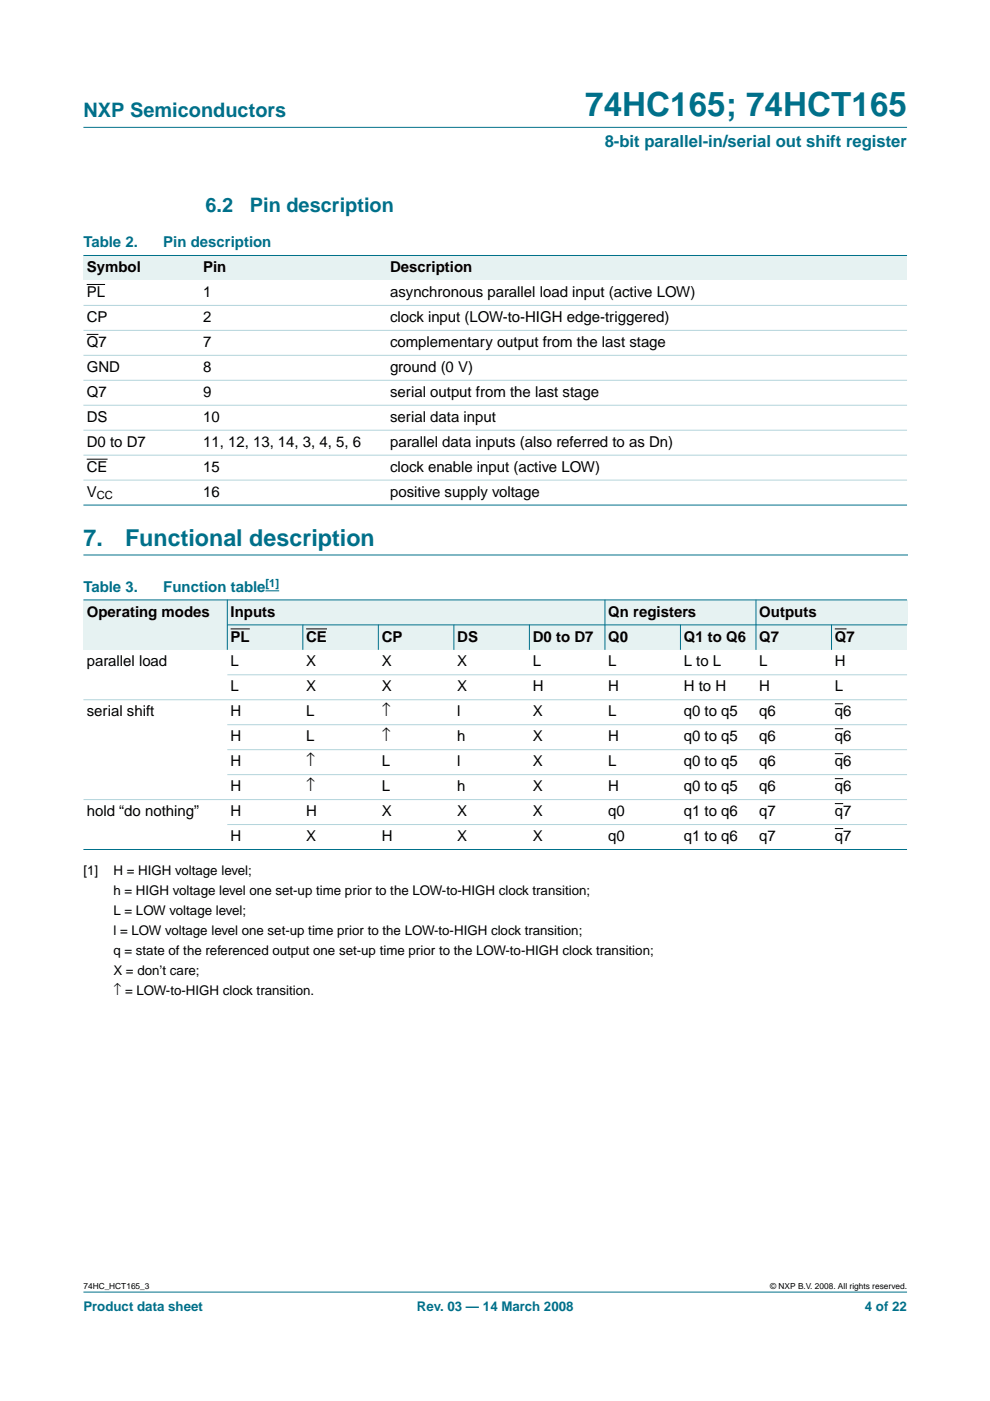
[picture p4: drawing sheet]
<svg xmlns="http://www.w3.org/2000/svg" width="210mm" height="297mm" viewBox="0 0 210 297" stroke-linecap="round" stroke-linejoin="round" font-family="sans-serif">
<defs><g id="words">
<text font-size="7.1" fill="#00708a" x="124.1" y="24.7">74HC165; 74HCT165</text>
<g font-size="4.9" fill="#00708a">
<text x="17.7" y="115.7">7.</text>
<text x="26.5" y="115.7">Functional description</text>
</g>
<g font-size="4.2" fill="#00708a">
<text x="17.7" y="24.9">NXP Semiconductors</text>
<text x="43.6" y="45">6.2</text>
<text x="53" y="45">Pin description</text>
</g>
<text font-size="3.5" fill="#00708a" x="128.2" y="31.1">8-bit parallel-in/serial out shift register</text>
<g font-size="3.2" fill="#00708a">
<text x="17.7" y="52.4">Table 2.</text>
<text x="34.6" y="52.4">Pin description</text>
<text x="17.7" y="125.4">Table 3.</text>
<text x="34.6" y="125.4">Function table</text>
</g>
<g font-size="3.2">
<text x="18.4" y="57.7">Symbol</text>
<text x="43.1" y="57.7">Pin</text>
<text x="82.7" y="57.7">Description</text>
<text x="18.4" y="63">PL</text>
<text x="43.1" y="63">1</text>
<text x="82.7" y="63">asynchronous parallel load input (active LOW)</text>
<text x="18.4" y="68.3">CP</text>
<text x="43.1" y="68.3">2</text>
<text x="82.7" y="68.3">clock input (LOW-to-HIGH edge-triggered)</text>
<text x="18.4" y="73.6">Q7</text>
<text x="43.1" y="73.6">7</text>
<text x="82.7" y="73.6">complementary output from the last stage</text>
<text x="18.4" y="78.9">GND</text>
<text x="43.1" y="78.9">8</text>
<text x="82.7" y="78.9">ground (0 V)</text>
<text x="18.4" y="84.2">Q7</text>
<text x="18.4" y="89.4">DS</text>
<text x="43.1" y="84.2">9</text>
<text x="43.1" y="89.4">10</text>
<text x="82.7" y="89.4">serial data input</text>
<text x="82.7" y="84.2">serial output from the last stage</text>
<text x="18.4" y="94.7">D0 to D7</text>
<text x="43.1" y="94.7">11, 12, 13, 14, 3, 4, 5, 6</text>
<text x="82.7" y="94.7">parallel data inputs (also referred to as Dn)</text>
<text x="18.4" y="100">CE</text>
<text x="43.1" y="100">15</text>
<text x="82.7" y="100">clock enable input (active LOW)</text>
<text x="18.4" y="105.3">V</text>
<text x="43.1" y="105.3">16</text>
<text x="82.7" y="105.3">positive supply voltage</text>
<text x="18.4" y="130.7">Operating modes</text>
<text x="48.9" y="130.7">Inputs</text>
<text x="129" y="130.7">Qn registers</text>
<text x="161" y="130.7">Outputs</text>
<text x="48.9" y="136">PL</text>
<text x="64.9" y="136">CE</text>
<text x="80.9" y="136">CP</text>
<text x="96.9" y="136">DS</text>
<text x="113" y="136">D0 to D7</text>
<text x="129" y="136">Q0</text>
<text x="145" y="136">Q1 to Q6</text>
<text x="161" y="136">Q7</text>
<text x="177" y="136">Q7</text>
<text x="18.4" y="141.3">parallel load</text>
<text x="48.9" y="141.3">L</text>
<text x="64.9" y="141.3">X</text>
<text x="80.9" y="141.3">X</text>
<text x="96.9" y="141.3">X</text>
<text x="112.9" y="141.3">L</text>
<text x="129" y="141.3">L</text>
<text x="145" y="141.3">L to L</text>
<text x="161" y="141.3">L</text>
<text x="177" y="141.3">H</text>
<text x="48.9" y="146.6">L</text>
<text x="64.9" y="146.6">X</text>
<text x="80.9" y="146.6">X</text>
<text x="96.9" y="146.6">X</text>
<text x="112.9" y="146.6">H</text>
<text x="129" y="146.6">H</text>
<text x="145" y="146.6">H to H</text>
<text x="161" y="146.6">H</text>
<text x="177" y="146.6">L</text>
<text x="18.4" y="151.9">serial shift</text>
<text x="48.9" y="151.9">H</text>
<text x="64.9" y="151.9">L</text>
<text x="80.9" y="151.9">↑</text>
<text x="96.9" y="151.9">l</text>
<text x="113" y="151.9">X</text>
<text x="129" y="151.9">L</text>
<text x="145" y="151.9">q0 to q5</text>
<text x="161" y="151.9">q6</text>
<text x="177" y="151.9">q6</text>
<text x="48.9" y="157.2">H</text>
<text x="64.9" y="157.2">L</text>
<text x="80.9" y="157.2">↑</text>
<text x="96.9" y="157.2">h</text>
<text x="113" y="157.2">X</text>
<text x="129" y="157.2">H</text>
<text x="145" y="157.2">q0 to q5</text>
<text x="161" y="157.2">q6</text>
<text x="177" y="157.2">q6</text>
<text x="48.9" y="162.5">H</text>
<text x="48.9" y="167.8">H</text>
<text x="64.9" y="162.5">↑</text>
<text x="64.9" y="167.8">↑</text>
<text x="80.9" y="162.5">L</text>
<text x="80.9" y="167.8">L</text>
<text x="96.9" y="162.5">l</text>
<text x="96.9" y="167.8">h</text>
<text x="112.9" y="162.5">X</text>
<text x="112.9" y="167.8">X</text>
<text x="129" y="162.5">L</text>
<text x="129" y="167.8">H</text>
<text x="145" y="162.5">q0 to q5</text>
<text x="145" y="167.8">q0 to q5</text>
<text x="161" y="162.5">q6</text>
<text x="161" y="167.8">q6</text>
<text x="177" y="162.5">q6</text>
<text x="177" y="167.8">q6</text>
<text x="18.4" y="173.1">hold “do nothing”</text>
<text x="48.9" y="173.1">H</text>
<text x="64.9" y="173.1">H</text>
<text x="80.9" y="173.1">X</text>
<text x="96.9" y="173.1">X</text>
<text x="112.9" y="173.1">X</text>
<text x="129" y="173.1">q0</text>
<text x="145" y="173.1">q1 to q6</text>
<text x="161" y="173.1">q7</text>
<text x="177" y="173.1">q7</text>
<text x="48.9" y="178.3">H</text>
<text x="64.9" y="178.3">X</text>
<text x="80.9" y="178.3">H</text>
<text x="96.9" y="178.3">X</text>
<text x="112.9" y="178.3">X</text>
<text x="129" y="178.3">q0</text>
<text x="145" y="178.3">q1 to q6</text>
<text x="161" y="178.3">q7</text>
<text x="177" y="178.3">q7</text>
</g>
<g font-size="2.8">
<text x="17.7" y="185.5">[1]</text>
<text x="24" y="185.5">H = HIGH voltage level;</text>
<text x="24" y="189.8">h = HIGH voltage level one set-up time prior to the LOW-to-HIGH clock transition;</text>
<text x="24" y="194">L = LOW voltage level;</text>
<text x="24" y="198.2">l = LOW voltage level one set-up time prior to the LOW-to-HIGH clock transition;</text>
<text x="24" y="202.5">q = state of the referenced output one set-up time prior to the LOW-to-HIGH clock transition;</text>
<text x="24" y="206.7">X = don’t care;</text>
<text x="24" y="210.9">↑ = LOW-to-HIGH clock transition.</text>
</g>
<g font-size="2.8" fill="#00708a">
<text x="17.7" y="278">Product data sheet</text>
<text x="88.4" y="278">Rev. 03 — 14 March 2008</text>
<text x="183.4" y="278">4 of 22</text>
</g>
<text font-size="2.4" x="20.5" y="105.9">CC</text>
<text font-size="2.4" fill="#00f" x="56.3" y="124.5">[1]</text>
<g font-size="1.8">
<text x="17.7" y="273.4">74HC_HCT165_3</text>
<text x="163.3" y="273.4">© NXP B.V. 2008. All rights reserved.</text>
</g>
</g></defs>
<g fill="#00708a" stroke="#00708a" stroke-width=".21">
<path d="M17.7 273.9h174.6z"/>
<path d="M17.7 27h174.6z"/>
</g>
<path d="M17.7 117.7h174.7" fill="none" stroke="#00708a" stroke-width=".21"/>
<g fill="#e6f2f2">
<path d="M17.7 54.2h24.6v5.3h-24.6z" fill-rule="evenodd"/>
<path d="M42.3 54.2h39.7v5.3h-39.7z" fill-rule="evenodd"/>
<path d="M82 54.2h110.3v5.3h-110.3z" fill-rule="evenodd"/>
</g>
<path d="M18.4 60.3h3.9M18.4 70.9h2.5M18.4 97.4h4.4" fill="none" stroke="#000" stroke-width=".21"/>
<g fill="#00708a" stroke="#00708a" stroke-width=".21">
<path d="M17.7 54.2h174.6z"/>
<path d="M17.7 107.1h174.6z"/>
</g>
<g fill="#b3d4db" stroke="#b3d4db" stroke-width=".21">
<path d="M17.7 64.8h174.6z"/>
<path d="M17.7 70h174.6z"/>
<path d="M17.7 75.3h174.6z"/>
<path d="M17.7 80.6h174.6z"/>
<path d="M17.7 85.9h174.6z"/>
<path d="M17.7 91.2h174.6z"/>
<path d="M17.7 96.5h174.6z"/>
<path d="M17.7 101.8h174.6z"/>
</g>
<path d="M56.3 125.3h2.9" fill="none" stroke="#00f" stroke-width=".21"/>
<g fill="#e6f2f2">
<path d="M17.7 127.2h30.5v10.6h-30.5z" fill-rule="evenodd"/>
<path d="M48.2 127.2h80.1v5.3h-80.1z" fill-rule="evenodd"/>
<path d="M128.3 127.2h32v5.3h-32z" fill-rule="evenodd"/>
<path d="M160.3 127.2h32v5.3h-32z" fill-rule="evenodd"/>
<path d="M48.2 132.5h16v5.3h-16z" fill-rule="evenodd"/>
</g>
<path d="M48.9 133.3h4.1z" fill="#000" stroke="#000" stroke-width=".21"/>
<path d="M64.2 132.5h16v5.3h-16z" fill-rule="evenodd" fill="#e6f2f2"/>
<path d="M64.9 133.3h4.4z" fill="#000" stroke="#000" stroke-width=".21"/>
<g fill="#e6f2f2">
<path d="M80.2 132.5h16v5.3h-16z" fill-rule="evenodd"/>
<path d="M96.2 132.5h16v5.3h-16z" fill-rule="evenodd"/>
<path d="M112.2 132.5h16.1v5.3h-16.1z" fill-rule="evenodd"/>
<path d="M128.3 132.5h16v5.3h-16z" fill-rule="evenodd"/>
<path d="M144.3 132.5h16v5.3h-16z" fill-rule="evenodd"/>
<path d="M160.3 132.5h16v5.3h-16z" fill-rule="evenodd"/>
<path d="M176.3 132.5h16v5.3h-16z" fill-rule="evenodd"/>
</g>
<path d="M177 133.3h2.5z" fill="#000" stroke="#000" stroke-width=".21"/>
<path d="M177 149.2h1.8M177 154.5h1.8M177 159.8h1.8M177 165.1h1.8M177 170.4h1.8M177 175.7h1.8" fill="none" stroke="#000" stroke-width=".21"/>
<g fill="#00708a" stroke="#00708a" stroke-width=".21">
<path d="M48.2 127.2v10.6z"/>
<path d="M64.2 132.4v5.4z"/>
<path d="M80.2 132.4v5.4z"/>
<path d="M96.2 132.4v5.4z"/>
<path d="M112.2 132.4v5.4z"/>
<path d="M128.3 127.2v10.6z"/>
<path d="M144.3 132.4v5.4z"/>
<path d="M160.3 127.2v10.6z"/>
<path d="M176.3 132.4v5.4z"/>
<path d="M17.7 127.2h174.6z"/>
<path d="M48.2 132.5h144.1z"/>
<path d="M17.7 180.1h174.6z"/>
</g>
<g fill="#b3d4db" stroke="#b3d4db" stroke-width=".21">
<path d="M48.2 143.1h144.1z"/>
<path d="M17.7 148.4h174.6z"/>
<path d="M48.2 153.7h144.1z"/>
<path d="M48.2 158.9h144.1z"/>
<path d="M48.2 164.2h144.1z"/>
<path d="M17.7 169.5h174.6z"/>
<path d="M48.2 174.8h144.1z"/>
</g>
<use href="#words"/>
</svg>
